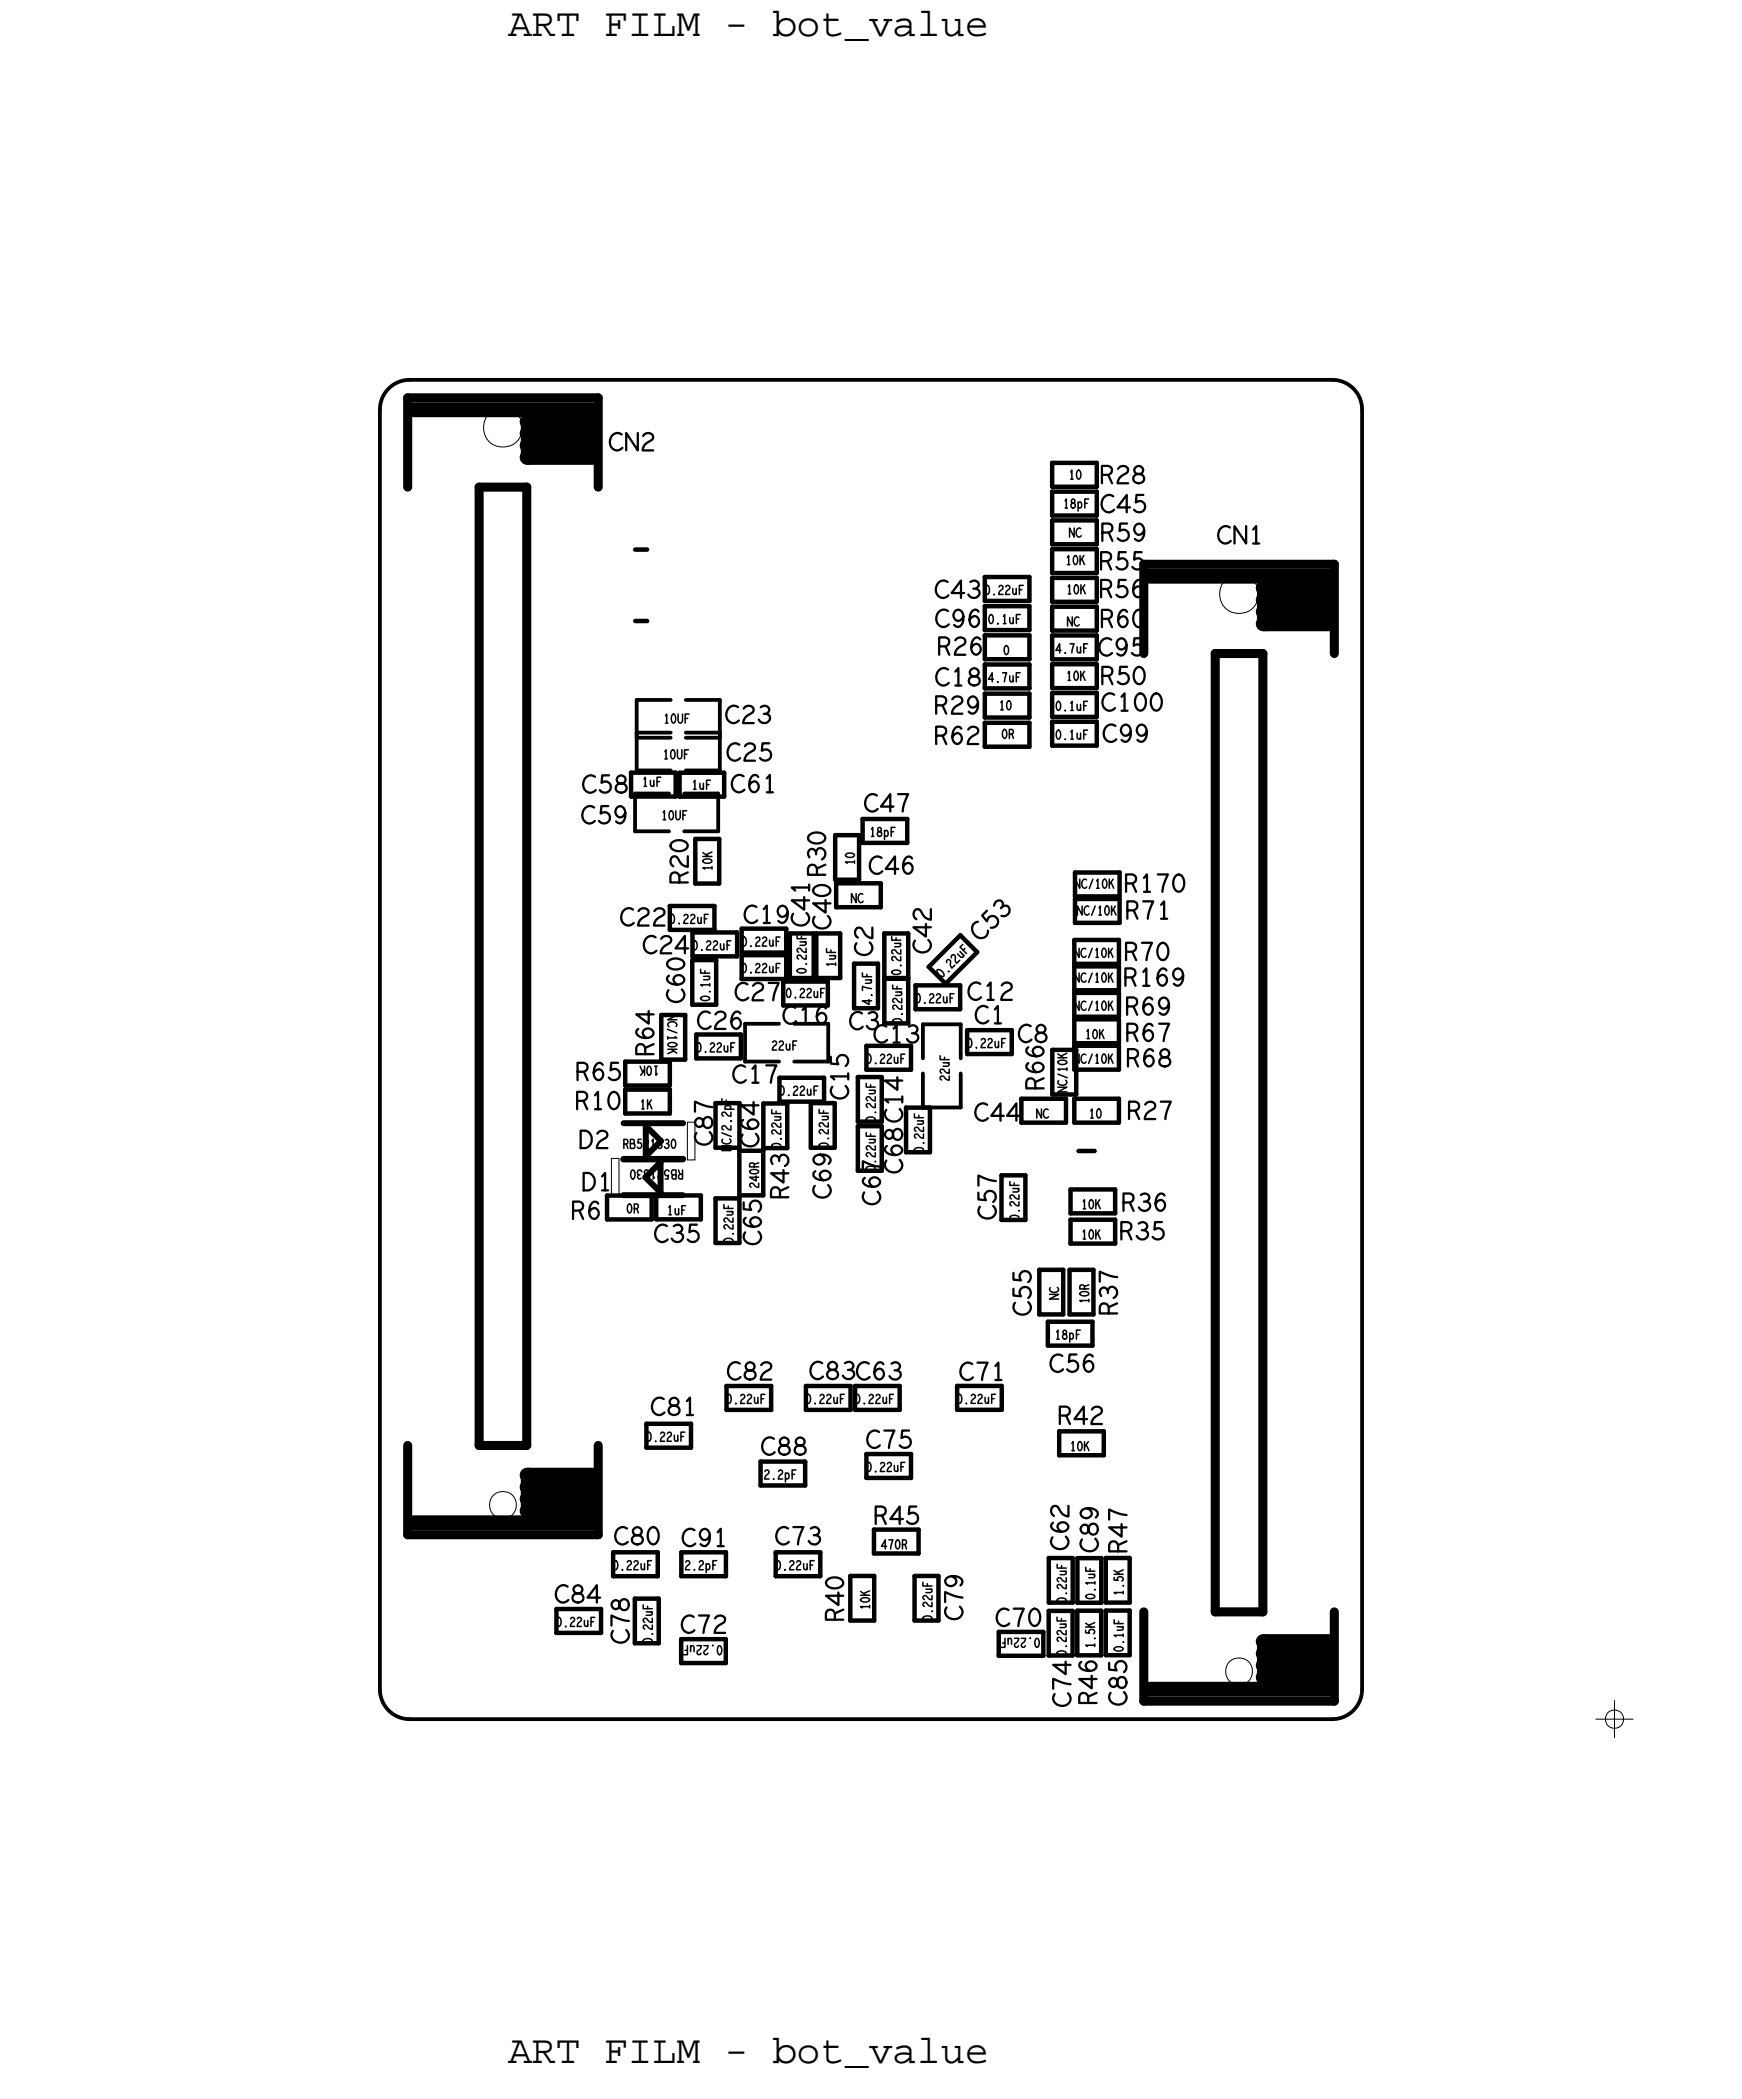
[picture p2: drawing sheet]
<svg xmlns="http://www.w3.org/2000/svg" width="59mm" height="71mm" viewBox="0 0 59 71" stroke-linecap="round" stroke-linejoin="round" font-family="sans-serif">
<defs><g id="words">
<g font-size="1.3">
<text x="17.1" y="1.2">ART FILM - bot_value</text>
<text x="17.1" y="69.3">ART FILM - bot_value</text>
</g>
<g font-size=".6">
<text x="27.7" y="29.5" transform="rotate(-90 27.7 29.5)">R30</text>
<text x="32.9" y="31.7" transform="rotate(-45 32.9 31.7)">C53</text>
<text x="19.3" y="37.3">R10</text>
<text x="37.6" y="41.6">R35</text>
<text x="37.7" y="40.7">R36</text>
<text x="37.5" y="44.2" transform="rotate(-90 37.5 44.2)">R37</text>
</g>
<g font-size=".3">
<text x="35.7" y="17.1">18pF</text>
<text x="21.6" y="26.4">1uF</text>
<text x="23.2" y="26.5">1uF</text>
<text x="29.2" y="28.1">18pF</text>
<text x="28.1" y="32.5" transform="rotate(-90 28.1 32.5)">1uF</text>
<text x="31.6" y="32.9" transform="rotate(-45 31.6 32.9)">0.22uF</text>
<text x="22.4" y="40.8">1uF</text>
<text x="35.4" y="45">18pF</text>
</g>
</g></defs>
<!-- layer: Board Outline -->
<g fill="none" stroke="#000" stroke-width=".03">
<circle cx="16.9" cy="14.4" r=".66"/>
<circle cx="41.6" cy="20" r=".66"/>
<circle cx="16.9" cy="50.6" r=".45"/>
<circle cx="41.6" cy="56.2" r=".45"/>
</g>
<path d="M12.8 13.8v43zM13.8 12.8a1 1 0 0 0-1 1M13.8 12.8h31zM44.8 12.8a1 1 0 0 1 1 1M45.8 13.8v43zM12.8 56.8a1 1 0 0 0 1 1M13.8 57.8h31zM45.8 56.8a1 1 0 0 1-1 1" fill="none" stroke="#000" stroke-width=".13"/>
<!-- layer: Components -->
<g fill="none" stroke="#000" stroke-width=".15">
<path d="M21.3 18.5h.4zM33.1 19.4v.8zM33.1 19.4h1.5zM34.6 19.4v.8zM35.3 17.5v.8zM35.3 17.5h1.5zM35.3 19.4v.8zM35.3 19.4h1.5zM35.3 18.5h1.5zM35.3 18.5v.8zM35.3 15.6v.8zM35.3 15.6h1.5z"/>
<path d="M35.3 16.5v.8zM35.3 16.5h1.5zM35.3 18.3h1.5zM35.3 19.3h1.5zM35.3 16.4h1.5zM35.3 17.3h1.5zM36.8 17.5v.8zM36.8 19.4v.8zM36.8 18.5v.8zM36.8 15.6v.8zM36.8 16.5v.8zM21 35.7h1.5z"/>
<path d="M21 35.7v.8zM21 36.6v.8zM21 36.6h1.5zM21 36.5h1.5zM21 37.4h1.5zM21.2 26h1.5zM21.2 26v.8zM21.2 26.8h1.5zM21.3 20.9h.4zM22.2 35.6h.8zM22.2 34.1h.8zM22.2 34.1v1.5z"/>
<path d="M22.5 35.7v.8zM22.5 36.6v.8zM22.5 30.4v.8zM22.5 30.4h1.5zM22.5 31.2h1.5zM22.7 26v.8zM22.8 26v.8zM22.8 26h1.5zM22.8 26.8h1.5zM23 34.1v1.5zM23.3 32.3h.8zM23.3 32.3v1.5z"/>
<path d="M23.3 33.8h.8zM23.3 31.3h1.5zM23.3 31.3v.8zM23.3 32.1h1.5zM23.4 28.2h.8zM23.4 28.2v1.5zM23.4 29.7h.8zM23.4 34.8v.8zM23.4 34.8h1.5zM23.4 35.6h1.5zM24 30.4v.8zM24 37.1h.8z"/>
<path d="M24 37.1v1.5zM24 38.6h.8zM24.1 32.3v1.5zM24.2 28.2v1.5zM24.3 26v.8zM24.8 31.3v.8zM24.8 38.7h.8zM24.8 38.7v1.5zM24.8 37.1v1.5zM24.9 34.8v.8zM24.9 32.9h1.5zM24.9 32h1.5z"/>
<path d="M24.9 32.1h1.5zM24.9 32.1v.8zM24.9 31.2v.8zM24.9 31.2h1.5zM25.6 38.7v1.5zM25.6 38.6h.8zM25.6 37.1h.8zM25.6 37.1v1.5zM26.2 36.2v.8zM26.2 36.2h1.5zM26.2 37h1.5zM26.3 33v.8z"/>
<path d="M26.3 33h1.5zM26.3 33.8h1.5zM26.4 32.1v.8zM26.4 31.2v.8zM26.4 37.1v1.5zM26.5 31.4v1.5zM26.5 31.4h.8zM26.5 32.9h.8zM27.2 37.1h.8zM27.2 37.1v1.5zM27.2 38.6h.8zM27.3 31.4v1.5z"/>
<path d="M27.4 31.4h.8zM27.4 31.4v1.5zM27.4 32.9h.8zM27.7 36.2v.8zM27.8 33v.8zM28 37.1v1.5zM28.1 29.6h.8zM28.1 28.1h.8zM28.1 28.1v1.5zM28.1 30.5h1.5zM28.1 29.7h1.5zM28.1 29.7v.8z"/>
<path d="M28.2 31.4v1.5zM28.7 33.9h.8zM28.7 32.4h.8zM28.7 32.4v1.5zM28.8 39.3h.8zM28.8 37.7h.8zM28.8 37.8h.8zM28.8 37.8v1.5zM28.8 36.2h.8zM28.8 36.2v1.5zM28.9 28.1v1.5zM29 27.5v.8z"/>
<path d="M29 27.5h1.5zM29 28.3h1.5zM29.1 35.1v.8zM29.1 35.1h1.5zM29.1 35.9h1.5zM29.5 32.4v1.5zM29.6 29.7v.8zM29.6 37.8v1.5zM29.6 36.2v1.5zM29.7 31.4v1.5zM29.7 31.4h.8zM29.7 32.9v1.5z"/>
<path d="M29.7 32.9h.8zM29.7 34.4h.8zM30.4 37.2h.8zM30.4 37.2v1.5zM30.4 38.7h.8zM30.5 27.5v.8zM30.5 31.4v1.5zM30.5 32.9v1.5zM30.6 35.1v.8zM30.8 33.1v.8zM30.8 33.1h1.5zM30.8 33.9h1.5z"/>
<path d="M31.2 32.5l.6 .6zM31.2 32.5l1.1-1.1zM31.2 37.2v1.5zM32.3 33.1v.8zM32.3 31.4l.5 .6zM32.5 34.6v.8zM32.5 34.6h1.5zM32.5 35.4h1.5zM32.8 32l-1 1.1zM33.1 24.3v.8zM33.1 24.3h1.5zM33.1 23.3v.8z"/>
<path d="M33.1 23.3h1.5zM33.1 21.3v.9zM33.1 21.3h1.5zM33.1 20.4v.8zM33.1 20.4h1.5zM33.1 22.3v.8zM33.1 22.3h1.5zM33.1 25.1h1.5zM33.1 24.1h1.5zM33.1 22.2h1.5zM33.1 21.2h1.5zM33.1 20.2h1.5z"/>
<path d="M33.1 23.1h1.5zM33.6 39.5v1.5zM33.6 39.5h.8zM34 34.6v.8zM34.3 36.9v.8zM34.3 36.9h1.5zM34.3 37.7h1.5zM34.4 39.5v1.5zM34.6 24.3v.8zM34.6 23.3v.8zM34.6 21.3v.9zM34.6 20.4v.8z"/>
<path d="M34.6 22.3v.8zM35.3 20.4v.8zM35.3 20.4h1.5zM35.3 22.3h1.5zM35.3 22.3v.8zM35.3 24.3h1.5zM35.3 24.3v.8zM35.3 21.4h1.5zM35.3 21.4v.8zM35.3 23.3h1.5zM35.3 23.3v.8zM35.3 21.2h1.5z"/>
<path d="M35.3 20.2h1.5zM35.3 23.1h1.5zM35.3 25.1h1.5zM35.3 22.2h1.5zM35.3 24.1h1.5zM35.4 35.3h.8zM35.4 35.3v1.5zM35.4 36.8h.8zM35.8 36.9v.8zM36 40v.8zM36 40h1.5zM36.1 31.6v.8z"/>
<path d="M36.1 31.6h1.5zM36.1 33.4v.8zM36.1 33.4h1.5zM36.1 35.1v.8zM36.1 35.1h1.5zM36.1 34.3v.8zM36.1 34.3h1.5zM36.1 36.9v.8zM36.1 36.9h1.5zM36.1 32.5v.8zM36.1 32.5h1.5zM36.1 32.4h1.5z"/>
<path d="M36.1 34.2h1.5zM36.1 35.9h1.5zM36.1 37.7h1.5zM36.1 33.3h1.5zM36.1 30.2v.8zM36.1 30.2h1.5zM36.1 29.3v.8zM36.1 29.3h1.5zM36.1 31h1.5zM36.1 30.1h1.5zM36.2 35.3v1.5zM36.2 38.7h.6z"/>
<path d="M36.8 20.4v.8zM36.8 22.3v.8zM36.8 24.3v.8zM36.8 21.4v.8zM36.8 23.3v.8zM37.5 40v.8zM37.6 31.6v.8zM37.6 33.4v.8zM37.6 35.1v.8zM37.6 34.3v.8zM37.6 36.9v.8zM37.6 32.5v.8z"/>
<path d="M37.6 30.2v.8zM37.6 29.3v.8zM18.7 54.9h1.5zM18.7 54.1v.8zM18.7 54.1h1.5zM20.2 54.1v.8zM20.4 40.2v.8zM20.4 40.2h1.5zM20.4 41h1.5zM20.6 52.2h1.5zM20.6 52.2v.8zM20.6 53h1.5z"/>
<path d="M21.3 55.2h.8zM21.3 53.7h.8zM21.3 53.7v1.5zM21.7 47.8v.8zM21.7 47.8h1.5zM21.7 48.6h1.5zM21.9 40.2v.8zM22 40.2v.8zM22 40.2h1.5zM22 41h1.5zM22.1 52.2v.8zM22.1 53.7v1.5z"/>
<path d="M22.9 55.1v.8zM22.9 55.1h1.5zM22.9 55.9h1.5zM22.9 52.2v.8zM22.9 52.2h1.5zM22.9 53h1.5zM23.2 47.8v.8zM23.5 40.2v.8zM24 40.3h.8zM24 40.3v1.5zM24 41.8h.8zM24.4 55.1v.8z"/>
<path d="M24.4 52.2v.8zM24.4 46.6h1.5zM24.4 46.6v.8zM24.4 47.4h1.5zM24.8 40.2h.8zM24.8 40.3v1.5zM25.6 49.1v.8zM25.6 49.1h1.5zM25.6 49.9h1.5zM25.9 46.6v.8zM26.1 52.2v.8zM26.1 52.2h1.5z"/>
<path d="M26.1 53h1.5zM27.1 49.1v.8zM27.1 46.6h1.5zM27.1 46.6v.8zM27.1 47.4h1.5zM27.6 52.2v.8zM28.6 54.5h.8zM28.6 53h.8zM28.6 53v1.5zM28.6 46.6v.8zM28.7 46.6h1.5zM28.7 46.6v.8z"/>
<path d="M28.7 47.4h1.5zM29.1 48.9v.8zM29.1 48.9h1.5zM29.1 49.7h1.5zM29.4 51.4v.8zM29.4 51.4h1.5zM29.4 52.2h1.5zM29.4 53v1.5zM30.2 46.6v.8zM30.6 48.9v.8zM30.7 54.5h.8zM30.7 53h.8z"/>
<path d="M30.7 53v1.5zM30.9 51.4v.8zM31.5 53v1.5zM32.2 46.6h1.5zM32.2 46.6v.8zM32.2 47.4h1.5zM33.6 54.8v.8zM33.6 54.8h1.5zM33.6 55.6h1.5zM33.6 41h.8zM33.7 46.6v.8zM34.9 44.2h.8z"/>
<path d="M34.9 42.7h.8zM34.9 42.7v1.5zM35.1 54.8v.8zM35.2 44.4v.8zM35.2 44.4h1.5zM35.2 45.2h1.5zM35.2 54.1h.8zM35.2 54.1v1.5zM35.2 55.6h.8zM35.2 52.4h.8zM35.2 52.4v1.5zM35.2 53.9h.8z"/>
<path d="M35.6 48.1h1.5zM35.6 48.1v.8zM35.6 48.9h1.5zM35.7 42.7v1.5zM35.9 42.7h.8zM35.9 42.7v1.5zM35.9 44.2h.8zM36 41v.8zM36 41h1.5zM36 40.8h1.5zM36 41.8h1.5zM36 54.1v1.5z"/>
<path d="M36 52.4v1.5zM36.2 54.1h.8zM36.2 54.1v1.5zM36.2 55.6h.8zM36.2 53.9h.8zM36.2 52.4h.8zM36.2 52.4v1.5zM36.7 44.4v.8zM36.7 42.7v1.5zM37 54.1v1.5zM37 52.4v1.5zM37.1 48.1v.8z"/>
<path d="M37.2 52.4v1.5zM37.2 52.4h.8zM37.2 54.1v1.5zM37.2 54.1h.8zM37.2 53.9h.8zM37.2 55.6h.8zM37.5 41v.8zM38 52.4v1.5zM38 54.1v1.5z"/>
</g>
<path d="M20.5 38.9h.3v1.3h-.3zM23.1 37.7h.2v1.3h-.2z" fill="none" stroke="#000" stroke-width=".03"/>
<path d="M20.9 39h2zM21 38.9h2zM21 37.7h2zM21.7 39.6l.5-.5zM21.7 39.6l.5 .5zM21.7 37.8l.5 .5zM21.7 37.8v1zM22.2 39.1v1zM22.2 38.3l-.5 .5zM20.9 40.2h2z" fill="none" stroke="#000" stroke-width=".2"/>
<g fill="none" stroke="#000" stroke-width=".3">
<path d="M13.7 13.4v3zM13.7 13.4h6.4zM16.1 16.4h1.6zM16.1 16.4v32.2zM17.7 16.4v32.2zM20.1 13.4v3zM38.4 19v3zM38.4 19h6.4zM44.8 19v3zM40.8 22v32.2zM40.8 22h1.6zM42.4 22v32.2z"/>
<path d="M13.7 48.6v3zM13.7 51.6h6.4zM16.1 48.6h1.6zM20.1 48.6v3zM38.4 54.2v3zM38.4 57.2h6.4zM40.8 54.2h1.6zM44.8 54.2v3z"/>
</g>
<g fill="none" stroke="#000" stroke-width=".5">
<path d="M13.9 13.8h6zM17.7 14.6h2.2zM17.7 14.2h2.2zM17.7 15.4h2.2zM17.7 15h2.2zM17.7 14.2v1.2zM38.6 19.4h6zM42.4 19.8h2.2zM42.5 19.8v1.2zM42.4 21h2.2zM42.4 20.6h2.2zM42.4 20.2h2.2z"/>
<path d="M13.9 51.2h6zM17.7 49.6h2.2zM17.7 50h2.2zM17.7 50.4h2.2zM17.7 50.8h2.2zM17.7 49.6v1.2zM38.6 56.8h6zM42.4 55.2h2.2zM42.4 55.6h2.2zM42.4 56h2.2zM42.4 56.4h2.2zM42.5 55.2v1.2z"/>
</g>
<g fill="none" stroke="#000" stroke-width=".13">
<path d="M21.3 26.7h1.2zM21.3 26.7v1.2zM21.3 27.9h1.2zM21.4 25.9h1.1zM21.4 24.8h1.1zM21.4 24.6h1.1zM21.4 24.6v1.3zM21.4 23.5h1.1zM21.4 23.5v1.3zM23 27.9h1.1zM23 26.7h1.1zM23 24.6h1.2z"/>
<path d="M23 23.5h1.2zM23 25.9h1.2zM23 24.8h1.2zM24.1 26.7v1.2zM24.2 24.6v1.3zM24.2 23.5v1.3zM25 34.4h1.2zM25 34.4v1.3zM25 35.7h1.2zM26.7 35.7h1.1zM26.7 34.4h1.1zM27.8 34.4v1.3z"/>
<path d="M31 37.2h1.3zM31 34.4h1.3zM31 34.4v1.2zM31 36.1v1.1zM32.3 34.4v1.2zM32.3 36.1v1.1z"/>
</g>
<!-- layer: Text -->
<g fill="none" stroke="#000" stroke-width=".08">
<path d="M20.9 14.6a.27 .27 0 0 0-.4 .2 .27 .27 0 0 0 .4 .2M21.4 14.5v.6l-.4-.6v.6M21.6 14.6a.16 .16 0 0 1 .2-.1 .16 .16 0 0 1 .1 .3l-.2 .1-.1 .2h.3M31.8 19.6a.27 .27 0 0 0-.4 .2 .27 .27 0 0 0 .5 .2M32.4 19.9h-.4l.3-.4v.6M32.6 19.6l.2-.1 .1 .1-.1 .2M32.7 19.8a.17 .17 0 0 1 .2 .2 .17 .17 0 0 1-.3 0h-.1M37 19.8h.3v-.2l-.3-.1v.6M37 18.9l.3-.1v-.2h-.3v.5M37 16l.3-.1v-.2h-.3v.5M37 17.9h.3l.1-.2-.4-.1v.6M37.2 19.8l.1 .3"/>
<path d="M37.2 18.9l.1 .2M37.2 16l.2 .2M37.2 17.9l.2 .3M37.4 16.7a.27 .27 0 0 0-.4 .2 .27 .27 0 0 0 .4 .2M37.6 15.8a.16 .16 0 0 1 .2-.1 .16 .16 0 0 1 .1 .2l-.3 .2-.1 .1h.4M37.8 19.5h-.2v.2a.2 .2 0 0 1 .3 .1 .2 .2 0 0 1-.1 .3 .2 .2 0 0 1-.3-.1M37.8 18.6h-.2v.2a.2 .2 0 0 1 .3 .1 .2 .2 0 0 1-.1 .2 .2 .2 0 0 1-.3 0M37.9 17.6h-.3v.2a.2 .2 0 0 1 .3 .1 .2 .2 0 0 1-.1 .3 .2 .2 0 0 1-.2-.1M38 17h-.5l.4-.4v.6M38.1 15.7v.2h.1a.16 .16 0 0 1 .2 .2 .16 .16 0 0 1-.3 .1 .16 .16 0 0 1 0-.2l.2-.1a.14 .14 0 0 0 .1-.2 .15 .15 0 0 0-.3 0zM38.4 18.6h-.3v.2a.2 .2 0 0 1 .3 .1 .2 .2 0 0 1-.1 .2 .2 .2 0 0 1-.3 0M38.4 19.6l-.1-.1a.27 .27 0 0 0-.2 .3 .27 .27 0 0 0 .2 .3 .17 .17 0 0 0 .1-.3 .17 .17 0 0 0-.3 0"/>
<path d="M38.4 16.6h-.2v.3a.2 .2 0 0 1 .2 0 .2 .2 0 0 1 0 .3 .2 .2 0 0 1-.3-.1M38.4 17.8v.1a.17 .17 0 0 1-.3-.1 .17 .17 0 0 1 .2-.2 .17 .17 0 0 1 .1 .2l-.1 .4-.2-.1M41.3 17.7a.27 .27 0 0 0-.4 .3 .27 .27 0 0 0 .4 .2M41.9 17.7v.6l-.4-.6v.6M42.1 18.3h.2M42.1 17.8l.1-.1v.6M19.4 37h.3v-.2l-.3-.1v.6M19.4 36h.3v-.2l-.3-.1v.6M19.5 38a.3 .3 0 0 1 .4 .3 .3 .3 0 0 1-.4 .3zM19.6 39.4a.3 .3 0 0 1 .4 .3 .3 .3 0 0 1-.4 .3zM19.6 36l.1 .3M20 27.1a.27 .27 0 0 0-.4 .3 .27 .27 0 0 0 .4 .2"/>
<path d="M20 26.1a.27 .27 0 0 0-.4 .2 .27 .27 0 0 0 .4 .2M20 36.8l.1-.1v.6M20.1 38.1a.16 .16 0 0 1 .2-.1 .16 .16 0 0 1 .1 .2l-.3 .2v.2h.3M20.2 39.5l.1-.1v.6M20.2 40h.2M20.3 35.8l-.1-.1a.27 .27 0 0 0-.3 .3 .27 .27 0 0 0 .3 .3 .17 .17 0 0 0 0-.3 .17 .17 0 0 0-.3 .1M20.4 27.1h-.2v.2a.2 .2 0 0 1 .3 .1 .2 .2 0 0 1-.1 .3 .2 .2 0 0 1-.3-.1M20.5 26.1h-.3v.2a.2 .2 0 0 1 .3 .1 .2 .2 0 0 1-.1 .2 .2 .2 0 0 1-.3-.1M20.5 36.8a.27 .27 0 0 1 .3 .1 .27 .27 0 0 1-.1 .4 .28 .28 0 0 1-.3-.2 .28 .28 0 0 1 .1-.3zM20.7 26.1v.2h.1a.16 .16 0 0 1 .2 .2 .16 .16 0 0 1-.2 .1 .16 .16 0 0 1 0-.2l.1-.1a.14 .14 0 0 0 .1-.2 .15 .15 0 0 0-.3 0zM20.8 35.7h-.3v.3a.2 .2 0 0 1 .3 0 .2 .2 0 0 1-.1 .3 .2 .2 0 0 1-.2-.1M21 27.3v.1a.17 .17 0 0 1-.3-.1 .17 .17 0 0 1 .1-.2 .17 .17 0 0 1 .2 .2l-.1 .4-.2-.1"/>
<path d="M21.3 30.6a.27 .27 0 0 0-.4 .2 .27 .27 0 0 0 .4 .2M21.4 34.6a.27 .27 0 0 0 .3 .3 .27 .27 0 0 0 .2-.2 .17 .17 0 0 0-.2-.1 .17 .17 0 0 0 0 .3M21.5 30.6a.16 .16 0 0 1 .2-.1 .16 .16 0 0 1 0 .2l-.2 .2-.1 .2h.4M21.7 35.4l-.1-.2-.2-.1v.3h.6M21.8 34v.4l-.4-.3h.6M22 35.1l-.3 .1M22 30.6a.16 .16 0 0 1 .2-.1 .16 .16 0 0 1 .1 .2l-.3 .2v.2h.3M22 31.5a.27 .27 0 0 0-.4 .2 .27 .27 0 0 0 .5 .2M22.2 31.5a.16 .16 0 0 1 .2-.1 .16 .16 0 0 1 .1 .3l-.2 .1-.1 .2h.4M22.5 32.3a.26 .26 0 0 1 .3-.1 .26 .26 0 0 1 .1 .3 .26 .26 0 0 1-.3 .1 .26 .26 0 0 1-.1-.3zM22.5 32.8h-.1a.27 .27 0 0 0 .3 .3 .27 .27 0 0 0 .3-.2 .17 .17 0 0 0-.3-.1 .17 .17 0 0 0 0 .3M22.6 28.3a.26 .26 0 0 1 .3-.1 .26 .26 0 0 1 .1 .3 .26 .26 0 0 1-.3 .1 .26 .26 0 0 1-.1-.3z"/>
<path d="M22.8 29.7v-.3l-.2-.1-.1 .4h.6M22.9 33.2a.27 .27 0 0 1-.2 .5 .27 .27 0 0 1-.2-.4M23.1 29.3l-.3 .1M23.1 28.8v.3h-.2l-.1-.3a.16 .16 0 0 0-.3 .1 .16 .16 0 0 0 .1 .2M23.1 31.9h-.4l.3-.5v.6M23.4 37.6a.14 .14 0 0 0 0 .2 .14 .14 0 0 0 .1 .1 .14 .14 0 0 0 .1-.2 .16 .16 0 0 1 .3-.1 .16 .16 0 0 1 0 .2 .16 .16 0 0 1-.3 0v-.2zM23.8 38a.27 .27 0 0 1-.2 .5 .27 .27 0 0 1-.2-.4M23.8 34a.27 .27 0 0 0-.4 .3 .27 .27 0 0 0 .5 .2M23.9 37.2l-.6-.2v.4M24 34.1a.16 .16 0 0 1 .3-.1 .16 .16 0 0 1 0 .2l-.2 .2-.1 .2h.4M24.8 23.8a.27 .27 0 0 0-.4 .2 .27 .27 0 0 0 .4 .2M24.8 25a.27 .27 0 0 0-.4 .3 .27 .27 0 0 0 .5 .2"/>
<path d="M24.9 34.1l-.1-.1a.27 .27 0 0 0-.2 .3 .27 .27 0 0 0 .2 .3 .17 .17 0 0 0 .1-.3 .17 .17 0 0 0-.3 0M25 37.6l-.1 .1a.27 .27 0 0 0 .3 .2 .27 .27 0 0 0 .3-.2 .17 .17 0 0 0-.3 0 .17 .17 0 0 0 0 .2M25 23.8a.16 .16 0 0 1 .2-.1 .16 .16 0 0 1 .1 .2l-.3 .2v.2h.3M25 26.1a.27 .27 0 0 0-.4 .2 .27 .27 0 0 0 .4 .2M25 25.1a.16 .16 0 0 1 .3-.1 .16 .16 0 0 1 0 .2l-.2 .2-.1 .2h.4M25 35.8a.27 .27 0 0 0-.4 .3 .27 .27 0 0 0 .5 .2M25.1 33.1a.27 .27 0 0 0-.4 .2 .27 .27 0 0 0 .4 .2M25.3 36.4h.2M25.3 35.9l.1-.1v.6M25.3 33.1a.16 .16 0 0 1 .2-.1 .16 .16 0 0 1 .1 .3l-.3 .1v.2h.3M25.3 37v.5l-.4-.4h.6M25.4 38.1a.27 .27 0 0 1-.2 .4 .27 .27 0 0 1-.3-.4"/>
<path d="M25.4 30.5a.27 .27 0 0 0-.4 .2 .27 .27 0 0 0 .4 .2M25.5 26.1h-.1a.27 .27 0 0 0-.2 .2 .27 .27 0 0 0 .2 .3 .17 .17 0 0 0 .1-.3 .17 .17 0 0 0-.3 .1M25.6 23.8l.1-.1 .1 .1-.1 .2M25.7 31h.2M25.7 30.5l.1-.1v.6M25.7 24a.17 .17 0 0 1 .1 .2 .17 .17 0 0 1-.3 0M25.7 35.8h.4l-.2 .6M25.8 26.6h.2M25.8 26.2l.1-.2v.6M25.8 33h.4l-.2 .6M25.8 25h-.2v.2a.2 .2 0 0 1 .3 .1 .2 .2 0 0 1-.1 .3 .2 .2 0 0 1-.3-.1M26.2 38.9l-.2-.1-.1 .2 .1 .1"/>
<path d="M26.2 39a.17 .17 0 0 1 .2-.2 .17 .17 0 0 1 0 .3v.1M26.3 39.3v.4l-.4-.3h.6M26.5 30.7h-.1a.17 .17 0 0 1-.3 0 .18 .18 0 0 1 .2-.3 .18 .18 0 0 1 .2 .3l-.2 .3-.1-.1M26.5 39.9l-.3 .1M26.7 33.9a.27 .27 0 0 0-.4 .2 .27 .27 0 0 0 .4 .2M27 33.9l.1-.1v.6M27 34.4h.2M27 30.1v.5l-.4-.3h.6M27.1 30.7a.27 .27 0 0 1-.2 .4 .27 .27 0 0 1-.3-.4M27.2 29.8h-.6l.1 .1M27.2 29.7v.2M27.2 28a.26 .26 0 0 1 .3 0 .26 .26 0 0 1 .2 .3 .26 .26 0 0 1-.4 .1 .26 .26 0 0 1-.1-.4z"/>
<path d="M27.4 29.8a.26 .26 0 0 1 .3-.1 .26 .26 0 0 1 .1 .3 .26 .26 0 0 1-.3 .1 .26 .26 0 0 1-.1-.3zM27.4 39.4h-.1a.27 .27 0 0 0 .3 .3 .27 .27 0 0 0 .3-.3 .17 .17 0 0 0-.3 0 .17 .17 0 0 0 .1 .3M27.4 28.6l-.2-.1-.1 .2 .1 .1M27.4 29.4v-.3h-.2l-.1 .3h.6M27.5 38.8h.1a.17 .17 0 0 1 0 .3 .17 .17 0 0 1-.3-.1 .17 .17 0 0 1 .2-.2l.4 .1-.1 .2M27.7 30.2v.5l-.4-.3h.6M27.7 33.9v-.1a.27 .27 0 0 0-.3 .3 .27 .27 0 0 0 .3 .3 .17 .17 0 0 0 0-.3 .17 .17 0 0 0-.3 .1M27.8 30.8a.27 .27 0 0 1-.2 .4 .27 .27 0 0 1-.2-.4M27.8 39.8a.27 .27 0 0 1-.2 .5 .27 .27 0 0 1-.2-.5M27.9 35.5v.2l.3 .1a.2 .2 0 0 1 0-.3 .2 .2 0 0 1 .3 0 .2 .2 0 0 1-.1 .3M28.4 36.5a.27 .27 0 0 1-.2 .4 .27 .27 0 0 1-.2-.4M28.5 36.2h-.6l.1 .1"/>
<path d="M28.5 36.1v.2M29 34.1a.27 .27 0 0 0-.4 .2 .27 .27 0 0 0 .4 .2M29.1 39.6h-.1a.27 .27 0 0 0 .3 .3 .27 .27 0 0 0 .3-.2 .17 .17 0 0 0-.3-.1 .17 .17 0 0 0 0 .3M29.2 34.1l.1-.1 .2 .1-.1 .2M29.2 31.7a.27 .27 0 0 1-.2 .4 .27 .27 0 0 1-.2-.4M29.3 34.3a.17 .17 0 0 1 .2 .2 .17 .17 0 0 1-.3 0h-.1M29.3 31.2v.3h-.2l-.1-.3a.16 .16 0 0 0-.3 .1 .16 .16 0 0 0 .1 .2M29.5 26.7a.27 .27 0 0 0-.4 .3 .27 .27 0 0 0 .4 .2M29.6 39.2l-.6-.2v.4M29.6 28.8a.27 .27 0 0 0-.4 .3 .27 .27 0 0 0 .4 .2M29.8 34.5a.27 .27 0 0 0-.4 .2 .27 .27 0 0 0 .4 .2M29.8 38a.14 .14 0 0 0-.1 .2 .14 .14 0 0 0 .2 .1 .14 .14 0 0 0 .1-.2 .16 .16 0 0 1 .2-.1 .16 .16 0 0 1 0 .2 .16 .16 0 0 1-.2 0l-.1-.2z"/>
<path d="M29.8 38.5h-.1a.27 .27 0 0 0 .3 .3 .27 .27 0 0 0 .3-.2 .17 .17 0 0 0-.3-.1 .17 .17 0 0 0 .1 .3M30 27.1h-.4l.3-.4v.6M30 35h.2M30 34.6l.1-.2v.6M30.1 36.2v.4l-.4-.3h.6M30.2 26.7h.3l-.2 .6M30.2 29.2h-.4l.3-.4v.6M30.2 39a.27 .27 0 0 1-.2 .4 .27 .27 0 0 1-.2-.4M30.2 37.3a.27 .27 0 0 1-.2 .4 .27 .27 0 0 1-.2-.4M30.3 36.9h-.6l.1 .1M30.3 36.8v.2M30.5 34.5l.2-.1 .1 .1-.1 .2"/>
<path d="M30.6 34.7a.18 .18 0 0 1 .2 .3 .17 .17 0 0 1-.3 0v-.1M30.6 28.8a.27 .27 0 0 0-.3 .3 .27 .27 0 0 0 .3 .2 .17 .17 0 0 0 0-.2 .17 .17 0 0 0-.3 0M31.1 31v.5l-.4-.3h.6M31.2 31.6a.27 .27 0 0 1-.2 .4 .27 .27 0 0 1-.3-.4M31.3 30.5v.4l-.2-.1-.2-.2a.16 .16 0 0 0-.2 .1 .16 .16 0 0 0 .1 .2M31.5 23.7h.2l.1-.2-.3-.1v.6M31.5 24.7h.2l.1-.2-.3-.1v.6M31.6 21.7h.2l.1-.2-.3-.1v.6M31.7 23.7l.1 .3M31.7 24.7l.1 .3M31.8 21.7l.1 .3M31.9 20.5a.27 .27 0 0 0-.4 .3 .27 .27 0 0 0 .4 .2"/>
<path d="M31.9 22.5a.27 .27 0 0 0-.4 .2 .27 .27 0 0 0 .4 .2M32 23.5a.16 .16 0 0 1 .2-.1 .16 .16 0 0 1 .1 .2l-.3 .2v.2h.3M32.1 21.5a.16 .16 0 0 1 .2-.1 .16 .16 0 0 1 .1 .3l-.3 .1v.2h.3M32.1 23h.2M32.1 22.6l.1-.1v.5M32.3 24.5v-.1a.27 .27 0 0 0-.3 .3 .27 .27 0 0 0 .2 .3 .17 .17 0 0 0 .1-.3 .17 .17 0 0 0-.3 .1M32.4 20.7l-.1 .1a.17 .17 0 0 1-.3-.1 .17 .17 0 0 1 .2-.2 .17 .17 0 0 1 .2 .2l-.2 .3h-.1M32.5 24.5a.16 .16 0 0 1 .3-.1 .16 .16 0 0 1 0 .3l-.2 .1-.1 .2h.4M32.6 22.5v.2h.1a.16 .16 0 0 1 .2 .2 .16 .16 0 0 1-.3 .1 .16 .16 0 0 1 0-.2l.2-.1a.14 .14 0 0 0 0-.2 .14 .14 0 0 0-.2 0zM32.9 23.6l-.1 .1a.17 .17 0 0 1-.3 0 .18 .18 0 0 1 .2-.3 .17 .17 0 0 1 .2 .2l-.2 .4-.2-.1M32.9 20.6l-.1-.1a.27 .27 0 0 0-.2 .3 .27 .27 0 0 0 .2 .2 .17 .17 0 0 0 .1-.2 .17 .17 0 0 0-.3 0M32.9 21.5v-.1a.27 .27 0 0 0-.3 .3 .27 .27 0 0 0 .3 .3 .17 .17 0 0 0 0-.3 .17 .17 0 0 0-.3 .1"/>
<path d="M32.9 33.1a.27 .27 0 0 0-.4 .2 .27 .27 0 0 0 .5 .2M33.2 37.1a.27 .27 0 0 0-.4 .3 .27 .27 0 0 0 .4 .2M33.2 33.9a.27 .27 0 0 0-.4 .2 .27 .27 0 0 0 .4 .2M33.2 33.1l.1-.1v.6M33.2 33.6h.2M33.4 30.4l.1-.1h.1l.1 .2M33.4 33.9l.1-.1v.6M33.4 34.4h.2M33.5 39.7l-.6-.2v.3M33.6 30.5a.17 .17 0 0 1 .3 .1 .17 .17 0 0 1-.2 .2h-.1M33.7 33.1a.16 .16 0 0 1 .2-.1 .16 .16 0 0 1 .1 .2l-.3 .2-.1 .2h.4M33.7 37.5h-.4l.3-.4v.6"/>
<path d="M34.3 37.5h-.5l.3-.4v.6M34.5 35.2a.27 .27 0 0 0 .3 .3 .27 .27 0 0 0 .2-.2 .17 .17 0 0 0-.2-.1 .17 .17 0 0 0 0 .3M34.5 35.7v.1a.27 .27 0 0 0 .3 .2 .27 .27 0 0 0 .2-.2 .17 .17 0 0 0-.2-.1 .17 .17 0 0 0 0 .3M34.6 34.5a.27 .27 0 0 0-.4 .2 .27 .27 0 0 0 .5 .2M34.8 36.6v-.3l-.3-.1v.4h.6M34.8 34.5v.1l.1 .1a.16 .16 0 0 1 .2 .2 .16 .16 0 0 1-.2 .1 .16 .16 0 0 1 0-.3h.1a.14 .14 0 0 0 .1-.2 .15 .15 0 0 0-.3 0zM35.1 36.2l-.3 .2M37 20.8h.3v-.2l-.3-.1v.6M37 22.7h.3l.1-.2-.4-.1v.6M37.2 20.8l.2 .3M37.2 22.7l.2 .3M37.3 21.5a.27 .27 0 0 0-.4 .2 .27 .27 0 0 0 .5 .2"/>
<path d="M37.4 23.3a.27 .27 0 0 0-.4 .3 .27 .27 0 0 0 .5 .2M37.5 24.4a.27 .27 0 0 0-.4 .2 .27 .27 0 0 0 .4 .2M37.7 23.4l.1-.1v.6M37.7 23.9h.2M37.8 32.8h.3v-.2l-.3-.1v.6M37.8 29.7h.3l.1-.2-.4-.1v.6M37.8 32h.3l.1-.3h-.4v.6M37.8 21.7v.1a.17 .17 0 0 1-.3-.1 .17 .17 0 0 1 .2-.2 .17 .17 0 0 1 .1 .2l-.1 .3h-.2M37.9 22.4h-.3v.3a.2 .2 0 0 1 .3 0 .2 .2 0 0 1-.1 .3 .2 .2 0 0 1-.2-.1M37.9 33.8h.2l.1-.2-.3-.1v.6M37.9 20.6l-.1-.1a.27 .27 0 0 0-.2 .3 .27 .27 0 0 0 .2 .3 .17 .17 0 0 0 0-.3 .17 .17 0 0 0-.2 0M37.9 34.7h.2l.1-.2-.3-.1v.6"/>
<path d="M37.9 30.6h.2l.1-.2-.3-.1v.6M37.9 35.6l.3-.1v-.2h-.3v.5M37.9 37.3h.3l.1-.2-.4-.1v.6M38 24.6l-.1 .1a.17 .17 0 0 1-.2-.1 .17 .17 0 0 1 .1-.2 .17 .17 0 0 1 .2 .2l-.1 .3h-.2M38 32.8l.1 .3M38 29.7l.2 .3M38 32l.2 .3M38.1 33.8l.1 .3M38.1 34.7l.1 .3M38.1 30.6l.1 .3M38.1 35.6l.1 .2M38.1 20.6a.27 .27 0 0 1 .4 .1 .27 .27 0 0 1-.2 .4 .28 .28 0 0 1-.2-.2 .28 .28 0 0 1 0-.3z"/>
<path d="M38.1 37.3l.2 .3M38.2 22.5a.27 .27 0 0 1 .3 .1 .27 .27 0 0 1-.2 .4 .28 .28 0 0 1-.2-.2 .28 .28 0 0 1 .1-.3zM38.2 23.4a.27 .27 0 0 1 .3 .1 .27 .27 0 0 1-.1 .4 .28 .28 0 0 1-.3-.2 .28 .28 0 0 1 .1-.3zM38.3 21.4h-.2v.3a.2 .2 0 0 1 .3 0 .2 .2 0 0 1-.1 .3 .2 .2 0 0 1-.3-.1M38.4 31.7h.3l-.2 .6M38.4 30.3h.3l-.1 .6M38.4 33.1h.2M38.4 32.7l.1-.2v.6M38.4 29.5l.1-.1v.6M38.4 30h.2M38.5 37.1a.16 .16 0 0 1 .2-.1 .16 .16 0 0 1 .1 .3l-.3 .1v.2h.3M38.5 24.6v.1a.17 .17 0 0 1-.3-.1 .17 .17 0 0 1 .1-.2 .17 .17 0 0 1 .2 .2l-.1 .3h-.2"/>
<path d="M38.7 33.6v-.1a.27 .27 0 0 0-.3 .3 .27 .27 0 0 0 .2 .3 .17 .17 0 0 0 .1-.3 .17 .17 0 0 0-.3 .1M38.7 34.5v-.1a.27 .27 0 0 0-.3 .3 .27 .27 0 0 0 .2 .3 .17 .17 0 0 0 .1-.3 .17 .17 0 0 0-.3 0M38.7 23.4a.27 .27 0 0 1 .4 .1 .27 .27 0 0 1-.2 .4 .28 .28 0 0 1-.2-.2 .28 .28 0 0 1 0-.3zM38.7 35.3a.27 .27 0 0 0-.3 .2 .27 .27 0 0 0 .3 .3 .17 .17 0 0 0 0-.3 .17 .17 0 0 0-.3 .1M38.9 29.4h.3l-.1 .6M38.9 34.4h.4l-.2 .6M38.9 31.7a.27 .27 0 0 1 .4 .2 .27 .27 0 0 1-.2 .3 .28 .28 0 0 1-.2-.1 .28 .28 0 0 1 0-.4zM39 37h.3l-.1 .6M39 35.3v.2h.1a.16 .16 0 0 1 .2 .2 .16 .16 0 0 1-.3 .1 .16 .16 0 0 1 0-.2l.2-.1a.14 .14 0 0 0 0-.2 .14 .14 0 0 0-.2 0zM39 30.9h.2M39 30.4l.1-.1v.6M39.2 32.6h-.1a.27 .27 0 0 0-.2 .2 .27 .27 0 0 0 .2 .3 .17 .17 0 0 0 .1-.3 .17 .17 0 0 0-.3 .1"/>
<path d="M39.3 33.7l-.1 .1a.17 .17 0 0 1-.2 0 .17 .17 0 0 1 .1-.3 .17 .17 0 0 1 .2 .2l-.1 .4-.2-.1M39.5 29.5a.27 .27 0 0 1 .3 .1 .27 .27 0 0 1-.1 .3 .28 .28 0 0 1-.3-.1 .28 .28 0 0 1 .1-.3zM39.7 32.8v.1a.17 .17 0 0 1-.3-.1 .17 .17 0 0 1 .2-.2 .17 .17 0 0 1 .1 .2l-.1 .3h-.2M19.1 53.3a.27 .27 0 0 0-.4 .3 .27 .27 0 0 0 .4 .2M19.3 40.7l.2-.1 .1-.2h-.3v.6M19.3 53.3v.2h.1a.16 .16 0 0 1 .2 .2 .16 .16 0 0 1-.3 .1 .16 .16 0 0 1 0-.2l.2-.1a.14 .14 0 0 0 0-.2 .14 .14 0 0 0-.2 0zM19.5 40.7l.1 .3M20.1 40.4a.27 .27 0 0 0-.3 .3 .27 .27 0 0 0 .2 .2 .17 .17 0 0 0 .1-.2 .17 .17 0 0 0-.3 0M20.2 53.7h-.5l.4-.4v.5M20.6 53.8a.14 .14 0 0 0-.1 .2 .14 .14 0 0 0 .2 .1 .14 .14 0 0 0 .1-.2 .16 .16 0 0 1 .3-.1 .16 .16 0 0 1 0 .2 .16 .16 0 0 1-.3 0l-.1-.2zM21 54.8a.27 .27 0 0 1-.2 .4 .27 .27 0 0 1-.2-.4M21.1 51.4a.27 .27 0 0 0-.4 .2 .27 .27 0 0 0 .4 .2"/>
<path d="M21.1 54.5l-.6-.2v.3M21.3 51.4v.1l.1 .1a.16 .16 0 0 1 .1 .2 .16 .16 0 0 1-.2 .1 .16 .16 0 0 1 0-.3h.2a.14 .14 0 0 0 0-.2 .14 .14 0 0 0-.2 0zM21.8 51.4a.27 .27 0 0 1 .4 .1 .27 .27 0 0 1-.2 .4 .28 .28 0 0 1-.3-.2 .28 .28 0 0 1 .1-.3zM22.3 47a.27 .27 0 0 0-.4 .3 .27 .27 0 0 0 .4 .2M22.4 41.2a.27 .27 0 0 0-.4 .2 .27 .27 0 0 0 .4 .2M22.5 47v.2h.1a.16 .16 0 0 1 .2 .2 .16 .16 0 0 1-.3 .1 .16 .16 0 0 1 0-.2l.2-.1a.14 .14 0 0 0 .1-.2 .15 .15 0 0 0-.3 0zM22.6 41.2h.2h.1l-.1 .2M22.7 41.4a.18 .18 0 0 1 .2 .3 .17 .17 0 0 1-.3 0v-.1M23.1 47.1l.1-.1v.5M23.1 47.5h.2M23.3 54.3a.27 .27 0 0 0-.4 .3 .27 .27 0 0 0 .4 .2M23.3 51.4a.27 .27 0 0 0-.4 .3 .27 .27 0 0 0 .5 .2"/>
<path d="M23.4 41.2h-.2v.2a.2 .2 0 0 1 .2 .1 .2 .2 0 0 1 0 .2 .2 .2 0 0 1-.3-.1M23.5 54.3h.3l-.2 .6M23.8 51.6v.1a.17 .17 0 0 1-.3-.1 .17 .17 0 0 1 .2-.2 .17 .17 0 0 1 .1 .2l-.1 .3h-.2M24 54.4a.16 .16 0 0 1 .2-.1 .16 .16 0 0 1 .1 .2l-.2 .2-.1 .2h.4M24.1 51.5l.1-.1v.6M24.1 52h.2M24.9 45.8a.27 .27 0 0 0-.4 .3 .27 .27 0 0 0 .4 .2M25 40.4v.2l.2 .1a.2 .2 0 0 1 .1-.3 .2 .2 0 0 1 .3 0 .2 .2 0 0 1-.1 .3M25.1 40.9l-.1 .1a.27 .27 0 0 0 .3 .2 .27 .27 0 0 0 .2-.2 .17 .17 0 0 0-.2-.1 .17 .17 0 0 0 0 .3M25.1 45.8v.2h.1a.16 .16 0 0 1 .1 .2 .16 .16 0 0 1-.2 .1 .16 .16 0 0 1 0-.2l.1-.1a.14 .14 0 0 0 .1-.2 .14 .14 0 0 0-.2 0zM25.5 41.4a.27 .27 0 0 1-.2 .4 .27 .27 0 0 1-.3-.4M25.6 45.9a.16 .16 0 0 1 .2-.1 .16 .16 0 0 1 .1 .2l-.3 .2v.2h.3"/>
<path d="M26 48.3a.27 .27 0 0 0-.4 .3 .27 .27 0 0 0 .4 .2M26.2 40.2v-.2l-.2-.1-.1 .3h.6M26.2 48.4v.1l.1 .1a.16 .16 0 0 1 .2 .2 .16 .16 0 0 1-.3 .1 .16 .16 0 0 1 0-.3h.2a.16 .16 0 0 0 .1-.3 .16 .16 0 0 0-.3 .1zM26.5 51.4a.27 .27 0 0 0-.4 .2 .27 .27 0 0 0 .4 .2M26.7 51.3h.3l-.2 .6M26.8 48.4l-.1 .1 .1 .1a.16 .16 0 0 1 .2 .2 .16 .16 0 0 1-.2 .1 .16 .16 0 0 1 0-.3h.1a.16 .16 0 0 0 .1-.3 .14 .14 0 0 0-.2 .1zM27.2 51.4l.2-.1 .1 .1-.1 .2M27.3 51.6a.17 .17 0 0 1 .2 .2 .17 .17 0 0 1-.3 0M27.6 45.8a.27 .27 0 0 0-.4 .3 .27 .27 0 0 0 .4 .2M27.8 53.1a.26 .26 0 0 1 .3-.1 .26 .26 0 0 1 .2 .3 .26 .26 0 0 1-.4 .1 .26 .26 0 0 1-.1-.3zM27.8 45.8v.2h.1a.16 .16 0 0 1 .2 .2 .16 .16 0 0 1-.2 .1 .16 .16 0 0 1 0-.2l.1-.1a.14 .14 0 0 0 .1-.2 .15 .15 0 0 0-.3 0zM28 54.4v-.2l-.2-.1-.1 .3h.6"/>
<path d="M28.2 53.5v.4l-.5-.3h.6M28.3 54.1l-.3 .1M28.4 45.8h.1h.2l-.1 .2M28.5 46a.18 .18 0 0 1 .2 .3 .17 .17 0 0 1-.3 0l-.1-.1M29.2 45.8a.27 .27 0 0 0-.4 .3 .27 .27 0 0 0 .4 .2M29.4 50.9h.3v-.2l-.3-.1v.6M29.5 40a.27 .27 0 0 1-.2 .5 .27 .27 0 0 1-.3-.4M29.5 48.1a.27 .27 0 0 0-.4 .3 .27 .27 0 0 0 .5 .2M29.6 50.9l.2 .3M29.7 45.8h-.1a.27 .27 0 0 0-.2 .2 .27 .27 0 0 0 .2 .3 .17 .17 0 0 0 .1-.2 .17 .17 0 0 0-.3 0M29.7 48.1h.3l-.1 .6M30 45.8h.1l.1 .1-.1 .1"/>
<path d="M30.1 46a.17 .17 0 0 1 .1 .3 .17 .17 0 0 1-.3 0v-.1M30.3 51h-.4l.3-.4v.6M30.5 48.1h-.2v.2a.2 .2 0 0 1 .3 .1 .2 .2 0 0 1-.1 .3 .2 .2 0 0 1-.3-.1M30.8 50.6h-.2l-.1 .3a.2 .2 0 0 1 .3 0 .2 .2 0 0 1-.1 .3 .2 .2 0 0 1-.2-.1M32 53h.1a.17 .17 0 0 1-.1 .3 .17 .17 0 0 1-.2-.2 .17 .17 0 0 1 .2-.1l.3 .1v.2M32.2 54a.27 .27 0 0 1-.2 .4 .27 .27 0 0 1-.2-.4M32.3 53.7l-.5-.2v.3M32.7 45.8a.27 .27 0 0 0-.4 .3 .27 .27 0 0 0 .4 .2M32.8 45.8h.4l-.2 .6M32.9 40.1v.2h.2a.2 .2 0 0 1 .1-.3 .2 .2 0 0 1 .3 .1 .2 .2 0 0 1-.1 .3M33.4 40.5a.27 .27 0 0 1-.2 .5 .29 .29 0 0 1-.3-.5M33.4 45.9l.1-.1v.6"/>
<path d="M33.4 46.4h.2M33.9 54.1a.27 .27 0 0 0-.4 .2 .27 .27 0 0 0 .4 .3M34 42.8v.2h.3a.2 .2 0 0 1 .1-.3 .2 .2 0 0 1 .2 .1 .2 .2 0 0 1-.1 .3M34 43.3v.2l.3 .1a.2 .2 0 0 1 .1-.3 .2 .2 0 0 1 .2 0 .2 .2 0 0 1-.1 .3M34.1 54.1h.3l-.2 .5M34.5 43.8a.27 .27 0 0 1-.2 .4 .27 .27 0 0 1-.2-.4M34.6 54.1a.27 .27 0 0 1 .4 .2 .27 .27 0 0 1-.2 .3 .28 .28 0 0 1-.2-.2 .28 .28 0 0 1 0-.3zM35.4 51.2h-.1a.27 .27 0 0 0 .3 .3 .27 .27 0 0 0 .3-.3 .17 .17 0 0 0-.3 0 .17 .17 0 0 0 .1 .3M35.6 47.6l.3-.1v-.2h-.3v.5M35.7 45.6a.27 .27 0 0 0-.4 .2 .27 .27 0 0 0 .4 .2M35.8 55.8v.5l-.4-.4h.6M35.8 51.6a.27 .27 0 0 1-.2 .5 .27 .27 0 0 1-.2-.4"/>
<path d="M35.8 47.6l.1 .2M35.9 56.9a.27 .27 0 0 1-.2 .4 .27 .27 0 0 1-.3-.4M35.9 50.6v.4l-.2-.1-.2-.3a.16 .16 0 0 0-.2 .1 .16 .16 0 0 0 .1 .2M36 56.6l-.6-.2v.3M36.2 45.5h-.3v.3a.2 .2 0 0 1 .3 0 .2 .2 0 0 1-.1 .3 .2 .2 0 0 1-.2-.1M36.3 55.8v.1a.27 .27 0 0 0 .2 .2 .27 .27 0 0 0 .3-.2 .17 .17 0 0 0-.3 0 .17 .17 0 0 0 .1 .2M36.4 51.3a.14 .14 0 0 0-.1 .1 .14 .14 0 0 0 .2 .1 .14 .14 0 0 0 .1-.2 .16 .16 0 0 1 .2 0 .16 .16 0 0 1 0 .2 .16 .16 0 0 1-.2-.1l-.1-.2zM36.5 47.7h-.4l.3-.4v.5M36.5 50.7h.1a.17 .17 0 0 1 0 .3 .17 .17 0 0 1-.3-.1 .17 .17 0 0 1 .2-.2l.4 .1-.1 .2M36.6 57.2l-.1-.2-.2-.1v.3h.5M36.7 56.3v.4l-.4-.3h.5M36.7 47.4a.16 .16 0 0 1 .2-.1 .16 .16 0 0 1 .1 .2l-.3 .2v.1h.3"/>
<path d="M36.7 45.6v-.1a.27 .27 0 0 0-.3 .3 .27 .27 0 0 0 .2 .3 .17 .17 0 0 0 .1-.3 .17 .17 0 0 0-.3 .1M36.8 51.7a.27 .27 0 0 1-.2 .4 .27 .27 0 0 1-.2-.4M36.8 56.9l-.2 .1M37.2 43.4l-.2-.1-.1 .1 .1 .1M37.2 44.1v-.2l-.2-.1-.1 .3h.6M37.3 55.9v.2h.2a.2 .2 0 0 1 .1-.3 .2 .2 0 0 1 .2 .1 .2 .2 0 0 1 0 .3M37.3 56.4a.14 .14 0 0 0 0 .2 .14 .14 0 0 0 .1 .1 .14 .14 0 0 0 .1-.2 .16 .16 0 0 1 .3-.1 .16 .16 0 0 1 0 .3 .16 .16 0 0 1-.3-.1v-.2zM37.5 42.9l-.6-.2v.4M37.6 52.1l-.1-.2-.2-.1v.3h.5M37.7 41.4l.2-.1 .1-.2h-.3v.5M37.7 51.2v.4l-.4-.3h.5M37.7 40.4h.3l.1-.2-.4-.1v.6"/>
<path d="M37.8 56.9a.27 .27 0 0 1-.2 .4 .27 .27 0 0 1-.3-.4M37.8 51.8l-.2 .1M37.8 50.9l-.5-.2v.4M38.3 41.1h.1h.1l-.1 .2M38.3 40.2l.2-.1 .1 .1-.1 .2M39 41.1h-.2v.2a.2 .2 0 0 1 .3 .1 .2 .2 0 0 1-.1 .2 .2 .2 0 0 1-.3 0M39.1 40.2v-.1a.27 .27 0 0 0-.3 .3 .27 .27 0 0 0 .2 .3 .17 .17 0 0 0 .1-.3 .17 .17 0 0 0-.3 0"/>
</g>
<g fill="none" stroke="#000" stroke-width=".05">
<path d="M33.1 19.7l.1 .1v.2l-.1-.1zM33.4 20h.1M33.6 19.7h.1l-.1 .3h.1M33.8 19.7h.1l-.1 .3h.1M34 19.8v.1h.1M34.1 19.8v.2M34.2 19.8h.1M34.4 19.7h-.2v.3M35.8 16.8v.3M35.9 19h.1M35.9 18.7v.3M35.9 20h.1"/>
<path d="M35.9 19.7v.3M36 16.1h.1M36 15.9v-.1v.3M36 16.8v.1l.1 .1v.1l-.1-.1 .1-.2zM36.1 17.7v.3l-.2-.3v.3M36.1 18.7l.1 .1-.1 .2v-.1zM36.1 19.7l.1 .1v.2l-.1-.2zM36.2 15.8l.1 .1-.1 .2v-.1zM36.3 18.7v.3M36.3 17.8a.12 .12 0 0 0-.1 .1 .12 .12 0 0 0 .1 .1M36.3 19.7v.3M36.3 18.8l.1 .2"/>
<path d="M36.4 19.8l.1 .2M36.4 18.7l-.1 .2M36.4 19.7l-.1 .1M36.4 16.9h.1M36.6 16.8h-.2v.3M21 38.4h.1v-.1h-.1v.3M21 38.4l.1 .2M21.2 38.4h.1v.2h-.1v-.3h.1v.1M21.2 39.3l.1 .1v.2l-.1-.1zM21.5 39.5l-.1 .1h.1M21.5 35.8l.1 .2M21.5 38.3h-.1v.1h.1v.2l-.1-.1"/>
<path d="M21.6 37.3h.1M21.6 37v.3M21.6 39.4l-.2-.1 .1 .2M21.6 26.2l.1-.1v.3M21.6 38.3h.2l-.2 .3h.2M21.7 35.8v.3M21.7 35.9l-.2 .2M21.8 37v.3M21.8 35.8l.1 .1-.1 .2-.1-.1zM21.8 39.4h-.1l.1 .1-.1 .1M21.8 37.1l.1 .2M21.9 37l-.1 .1"/>
<path d="M21.9 38.6h.1M21.9 38.3v.3M21.9 39.3h.1M21.9 39.3v.3h.1M22 35.8h.1M22 35.8v.3h.1M22.1 26.3h.1M22.1 39.3h.1l-.1 .3h.1M22.2 26.1h-.1v.3M22.2 38.3l-.1 .1 .1 .1h-.1M22.3 27.5h.1M22.3 27.3v-.1v.3"/>
<path d="M22.3 25.5h.1M22.3 25.3l.1-.1v.3M22.4 38.3h.1l-.1 .1M22.4 24.3h.1M22.4 24.1v-.1v.3M22.4 38.4l.1 .2-.2-.1M22.4 34.6l.3 .1M22.4 34.1h.3l-.3 .2h.3M22.4 35.3h.3M22.4 34.8v.1M22.4 35.1l.2-.1 .1 .1-.2 .1zM22.5 39.4l-.1-.1v.2h.1l-.1 .1"/>
<path d="M22.5 27.3h.1v.2l-.1-.1zM22.6 35.3l.1 .1M22.6 30.7l.1 .1-.1 .2-.1-.1zM22.6 25.2l.1 .1-.1 .2-.1-.1zM22.6 24l.1 .1-.1 .2v-.1zM22.6 38.3l.1 .1-.1 .2v-.1zM22.6 39.5v.1h.1v-.3h-.1v.2h.1M22.6 35.3l-.2 .1M22.7 34.8v.1h-.3M22.7 27.2l.1 .3 .1-.3M22.7 34.5a.12 .12 0 0 0-.1-.2 .12 .12 0 0 0-.1 .2M22.8 25.2v.3l.1-.3"/>
<path d="M22.8 24l.1 .3v-.3M22.8 39.3v.2M22.8 31h.1M22.9 39.3v.3h-.1v-.1h.1M22.9 27.4h.1M23 30.8h.1l-.1 .2h.1M23 25.3h.1M23 24.1h.1M23.1 27.2h-.2v.3M23.1 25.2h-.1v.3M23.1 24h-.1v.3M23.2 30.8h.1l-.1 .2h.1"/>
<path d="M23.3 26.3v-.1v.3M23.3 31.6l.1 .1-.1 .2v-.1zM23.4 30.8l.1 .2h.1M23.4 35.1h.1v.2l-.1-.1zM23.5 32.6v.1h.3M23.5 33.5h.2h.1l-.2 .1zM23.6 30.8v.2M23.6 31.9h.1M23.6 28.8h.3M23.6 28.7l.2 .1M23.6 28.9h.2h.1l-.2 .1zM23.6 32.8h.2"/>
<path d="M23.7 30.9h.1M23.7 32.6v.1M23.7 35.4h.1M23.7 26.4h.1M23.7 31.7h.2l-.2 .2h.2M23.8 32.8v.1h-.2M23.8 30.7h-.1v.3M23.9 33.3h.1M23.8 33.1h-.3h.1M23.8 33.1h.1M23.9 26.2h-.2v.3M23.9 35.1h.1l-.1 .2h.1"/>
<path d="M23.9 29.2h-.3h.1M23.9 28.6l-.2 .1M23.9 29.1v.1M24 31.7h.1l-.1 .2h.1M24.1 35.1h.1l-.1 .2h.1M24.2 31.7v.2h.1M24.3 38.1l.3 .1M24.3 36.9v.1h.3M24.3 38.5h.3l-.3 .2h.3M24.3 31.7v.2M24.3 35.1v.2h.1M24.4 37.3h.3"/>
<path d="M24.4 37.3v-.1h.1v.1M24.4 37h.1M24.4 31.8h.1M24.4 35.1v.2M24.5 38.3a.13 .13 0 0 1-.1 .2 .13 .13 0 0 1-.1-.2M24.6 37.7h.1M24.6 35.2h.1M24.6 31.6h-.2v.3M24.6 37.4v.1l-.3-.1v.1M24.6 37.8v.2l-.3-.2v.2M24.7 35h-.1v.3M25 32.4l.1 .1-.1 .2-.1-.1z"/>
<path d="M25 31.5l.1 .1-.1 .2-.1-.1zM25.2 39.3h.2l.1 .1h-.2zM25.2 32.7h.1M25.2 31.8h.1M25.3 39.2v-.1h-.1v.1h.3M25.4 32.4h.1l-.1 .3h.1M25.4 31.5l.1 .1-.1 .2h.1M25.4 39.5v.2l-.2-.1h.3M25.5 39.8v.1l-.3-.1v.1M25.5 39.1h-.2M25.6 32.4h.2l-.2 .3h.2M25.6 31.5l.2 .1-.2 .2h.2"/>
<path d="M25.9 32.5v.2l.1-.1M25.9 31.6v.2l.1-.1M25.9 37.3v.1h.3M25.9 38.5l.2-.1 .1 .1-.2 .1zM26 35h.1l-.2 .3h.2M26 31.6v.2M26 32.5v.2M26 37.5h.2M26.1 37.3v.1M26.1 32.5h.1M26.1 31.6h.1M26.2 37.5v.1h-.2"/>
<path d="M26.2 35h.1l-.1 .3h.1M26.2 32.4h-.1v.3M26.2 31.5h-.1v.3M26.2 38.3h.1M26.2 37.7v.2l-.2-.2v.2M26.2 38v.1l-.2-.1v.1M26.2 36.5l.1 .1v.2l-.1-.1zM26.4 35.1v.2l.1-.1M26.5 33.2l.1 .1-.1 .2-.1-.1zM26.5 36.8h.1M26.5 35.1v.2M26.6 35.1h.1"/>
<path d="M26.7 36.5l.1 .1-.1 .2h.1M26.7 33.5h.1M26.8 35h-.2v.3M26.8 31.4v.1h.3M26.8 32.6l.2-.1 .1 .1-.2 .1zM26.9 31.6h.2M26.9 33.3h.1l-.1 .2h.1M26.9 36.5l.1 .1-.1 .2h.1M26.9 31.5h.1M27 31.6l.1 .2h-.2M27.1 32.4h.1M27.1 31.9v.1l-.3-.1v.1"/>
<path d="M27.1 32.1v.1l-.3-.1v.1M27.1 33.3h.2l-.2 .2h.2M27.1 36.6v.2l.1-.1M27.2 36.6v.2M27.3 36.6h.1M27.4 33.3v.2h.1M27.5 33.3v.2M27.5 36.5h-.2v.3M27.5 37.3v.1h.3M27.5 38.5l.2-.1 .1 .1-.2 .1zM27.6 33.4h.1M27.6 37.5h.2"/>
<path d="M27.7 37.3v.1M27.7 33.2h-.1v.3M27.8 37.5v.1h-.2M27.8 31.9v.1h.3M27.8 38.3h.1M27.8 37.7v.2l-.2-.2v.2M27.8 38v.1l-.2-.1v.1M27.9 31.9v.1M28.1 32.4h-.3M28.4 28.7h.2h.1l-.2 .1zM28.7 29h-.3h.1M28.7 28.9v.1"/>
<path d="M28.8 30v.3l-.2-.3v.3M29 32.7v.1h.3M29 30.1a.12 .12 0 0 0-.2 .1 .12 .12 0 0 0 .2 .1M29.1 32.9h.2M29.1 36.4v.1h.3M29.1 38.1v.1h.3M29.1 37.6l.2-.1 .1 .1-.2 .1zM29.1 39.2h.2l.1 .1h-.2zM29.1 32.7v.1M29.2 35.4l.1 .1-.1 .2-.1-.1zM29.2 33.6v.2l-.2-.2h.3M29.2 36.6h.2"/>
<path d="M29.2 38.3h.2M29.2 32.9l.1 .1h-.2M29.2 36.4v.1M29.2 38.1v.1M29.3 33.4h.1M29.3 33.2l-.3-.1v.2M29.3 27.9v-.1v.3M29.3 36.6l.1 .1-.2 .1M29.3 38.3l.1 .1h-.2M29.4 37.4h.1M29.4 39h.1M29.4 36.9v.1l-.2-.1v.1"/>
<path d="M29.4 37.1v.1l-.2-.1v.1M29.4 38.5v.1l-.2-.1v.1M29.4 38.7v.2l-.2-.2v.2M29.4 35.7h.1M29.5 27.8v.1l.1 .1-.1 .1v-.1l.1-.1zM29.6 35.5h.1l-.1 .2h.1M29.8 35.5h.1l-.1 .2h.1M29.9 27.9h.1M30 31.5v.1h.3M30 32.6h.2l.1 .1h-.2zM30 33.1v.1h.3M30 34.3l.2-.1 .1 .1-.2 .1z"/>
<path d="M30 35.5l.1 .2h.1M30.1 31.7h.2M30.1 27.8h-.2v.3M30.1 33.3h.2M30.1 31.5v.1M30.1 33.1v.1M30.2 35.5v.2M30.2 31.7v.1h-.1M30.2 33.3l.1 .1h-.2M30.3 32.4h.1M30.3 31.9v.2l-.3-.2v.1M30.3 32.1v.2l-.3-.2v.2"/>
<path d="M30.3 35.6h.1M30.3 34.1h.1M30.3 33.5v.2l-.2-.2-.1 .2M30.3 33.8v.1l-.2-.1-.1 .1M30.4 35.4h-.1v.3M30.7 37.4v.2h.3M30.7 38.6h.2h.1l-.2 .1zM30.8 33.4l.1 .1-.1 .2v-.1zM30.8 37.7h.2M30.9 37.5v.1M31 37.7v.1h-.2M31 38.4h.1"/>
<path d="M31 37.9v.1l-.2-.1v.1M31 38.1v.1l-.2-.1v.1M31.1 33.7h.1M31.2 33.4l.2 .1-.2 .2h.2M31.5 33.4l.1 .1-.1 .2h.1M31.6 35.5v.1h.3M31.7 35.7h.2M31.7 33.5v.2l.1-.1M31.7 35.5v.1M31.8 33.5v.2M31.8 35.7l.1 .1h-.2M31.9 35.9v.2l-.2-.2-.1 .2"/>
<path d="M31.9 36.2v.1l-.2-.1-.1 .1M31.9 33.5h.1M32 33.4h-.1v.3M32.2 32.1l.1 .1 .1-.1M32.3 32l.1 .1M32.3 31.7v.1l.2 .2M32.4 31.9h.1M32.5 34.9l.1 .1v.2l-.1-.1zM32.8 35.2h.1M33 34.9l.1 .1-.1 .2h.1M33.2 34.9l.1 .1-.1 .2h.1M33.3 20.7l.1 .1-.1 .2-.1-.2z"/>
<path d="M33.4 22.8h-.2l.1-.2v.3M33.4 35v.2l.1-.1M33.5 22.9h.1M33.5 21h.1M33.5 35v.2M33.6 23.9h.1M33.6 23.6l.1-.1v.4M33.7 35h.1M33.7 22.6h.1l-.1 .3M33.7 21h.1M33.7 20.7l.1-.1v.4M33.7 24.5l.1 .1v.2l-.1-.1z"/>
<path d="M33.8 34.9h-.1v.3M33.8 21.7l.1 .1-.1 .2-.1-.1zM33.9 23.6l.1 .1-.1 .2-.1-.2zM33.9 24.7l.1-.1v-.1h-.1v.3M33.9 22.7v.2h.1M33.9 20.8v.1h.1M33.9 39.7v.1h.3M34 24.7v.1M34 39.9h.2M34 22.7v.2M34 20.8v.2M34.1 39.7v.1"/>
<path d="M34.1 22.8h.1M34.1 20.8h.1M34.2 39.9v.1l-.2 .1M34.3 22.6h-.2v.3M34.3 20.6h-.2v.4M35 37.3v.3l-.2-.3v.3M35.2 37.3a.12 .12 0 0 0-.1 .1 .12 .12 0 0 0 .1 .1M35.5 23.6l.1 .1v.2l-.1-.1zM35.5 24.5l.1 .1v.2l-.1-.1zM35.5 36.1l.4 .1M35.5 36.5h.3l-.3 .2h.3M35.5 35.5h.3"/>
<path d="M35.5 35.4l.2 .1M35.6 35.7l.1-.1 .1 .1-.2 .1zM35.6 21.9h-.1l.1-.3v.3M35.8 21.9h.1M35.8 23.9h.1M35.8 24.8h.1M35.8 36.3a.13 .13 0 0 1-.1 .2 .13 .13 0 0 1-.1-.2M35.8 35.9h-.3l.1 .1M35.8 35.4l-.2 .1M35.8 35.9v.1M35.9 22.9h.1M35.9 22.6v.3"/>
<path d="M35.9 21.6h.2l-.1 .3M36 23.9h.1M36 24.8h.1M36 23.6v.3M36 24.6v-.1v.3M36 20.7v.3l-.1-.3v.3M36.1 22.6l.1 .1v.2l-.1-.1zM36.2 21.7v.2h.1M36.2 23.7v.1h.1M36.2 24.6v.2h.1M36.2 20.8a.12 .12 0 0 0-.1 .1 .12 .12 0 0 0 .2 .1M36.3 31.9v.3l-.2-.3v.3"/>
<path d="M36.3 33.6v.3l-.2-.3v.3M36.3 35.4v.3l-.2-.3v.3M36.3 32.7v.3l-.2-.3v.3M36.3 29.5v.3l-.2-.3v.3M36.3 21.7v.2M36.3 23.7v.2M36.3 24.6v.2M36.3 22.6v.3M36.4 30.4v.3l-.2-.3v.3M36.4 22.7l.1 .2M36.4 21.8h.1M36.4 23.7h.1"/>
<path d="M36.4 24.7h.1M36.4 22.6l-.1 .1M36.5 31.9a.12 .12 0 0 0-.2 .1 .12 .12 0 0 0 .2 .1M36.5 33.7a.12 .12 0 0 0-.2 .1 .12 .12 0 0 0 .2 .1M36.5 35.4a.14 .14 0 0 0-.2 .2 .12 .12 0 0 0 .2 .1M36.5 32.7a.12 .12 0 0 0-.2 .1 .14 .14 0 0 0 .2 .2M36.5 29.6a.12 .12 0 0 0-.2 .1 .12 .12 0 0 0 .2 .1M36.5 34.9h.1M36.5 34.7l.1-.1v.3M36.5 21.6h-.1v.3M36.5 23.6h-.1v.3M36.5 24.5h-.1v.3"/>
<path d="M36.6 30.5a.12 .12 0 0 0-.2 .1 .12 .12 0 0 0 .2 .1M36.6 37.6h.1M36.6 37.3h.1v.3M36.7 31.9l-.1 .3M36.7 33.6l-.1 .4M36.7 35.4l-.1 .3M36.7 32.7l-.1 .3M36.7 29.5l-.1 .4M36.8 34.6l.1 .1-.1 .2-.1-.1zM36.8 30.4l-.1 .4M36.8 32.2h.1M36.8 33.9h.1"/>
<path d="M36.8 35.7h.1M36.8 33h.1M36.8 31.9h.1v.3M36.8 33.7l.1-.1v.3M36.8 35.5l.1-.1v.3M36.8 32.8l.1-.1v.3M36.8 29.8h.1M36.8 29.6l.1-.1v.3M36.9 37.3l.1 .1-.1 .2-.1-.1zM36.9 30.7h.1M36.9 30.5l.1-.1v.3M36.9 34.6v.3"/>
<path d="M37 34.7l.1 .2M37.1 31.9l.1 .1-.1 .2-.1-.1zM37.1 33.7h.1l-.1 .2-.1-.1zM37.1 35.4l.1 .1-.1 .2-.1-.1zM37.1 32.7l.1 .1-.1 .2-.1-.1zM37.1 34.6l-.2 .2M37.1 29.6h.1l-.1 .2-.1-.1zM37.2 30.5l.1 .1-.1 .1-.1-.1zM37.2 31.9v.3M37.2 32.7v.3M37.2 33.6v.3M37.2 35.4v.3"/>
<path d="M37.3 29.5v.3M37.3 32l.1 .2M37.3 33.7l.1 .2M37.3 35.5l.1 .2M37.3 32.8l.1 .2M37.3 29.6l.1 .2M37.3 30.4v.3M37.4 31.9l-.2 .2M37.4 33.6l-.2 .2M37.4 35.4l-.2 .2M37.4 32.7l-.2 .2M37.4 29.5l-.1 .2"/>
<path d="M37.4 30.5l.1 .2M37.5 30.4l-.2 .2M18.7 54.4l.1 .1v.2l-.1-.2zM19 54.7h.1M19.2 54.4h.1l-.1 .3h.1M19.4 54.4h.1l-.1 .3h.1M19.6 54.4v.2h.1M19.7 54.4v.3M19.9 54.5h.1M20 54.3h-.1v.4M20.7 52.5h.1l-.1 .2-.1-.1zM20.9 52.8h.1"/>
<path d="M21.1 52.5h.1l-.1 .2h.1M21.1 40.5l.1 .1-.1 .2v-.1zM21.3 52.5h.1l-.1 .2h.1M21.3 40.6h.1v-.1h-.1v.3M21.4 40.6v.2M21.5 52.5l.1 .2h.1M21.6 53.9v.2h.3M21.6 55.1h.2h.1l-.2 .1zM21.7 52.5v.2M21.7 54.2h.2M21.8 54v.1M21.8 52.6h.1"/>
<path d="M21.8 48.1l.1 .1-.1 .2-.1-.1zM21.9 54.2v.1h-.2M21.9 52.4h-.1v.3M21.9 54.9h.1M21.9 54.4v.1l-.2-.1v.1M21.9 54.6v.1l-.2-.1v.1M22 48.4h.1M22.2 48.2h.1l-.1 .2h.1M22.4 48.2h.2l-.2 .2h.2M22.5 40.6v-.1v.3M22.7 48.2v.2h.1M22.8 48.2v.2"/>
<path d="M22.9 48.3h.1M22.9 40.7h.1M23 48.1h-.1v.3M23 55.5h.1M23 40.5h-.1v.3M23 52.5h.2l-.2 .2h.2M23.1 55.3v.3h-.1M23.2 55.3v.2M23.2 55.4l.1-.1v.2M23.3 52.8h.1M23.4 55.3h.2l-.2 .2 .2 .1M23.5 52.5h.1l-.1 .2h.1"/>
<path d="M23.6 55.3h.2l-.2 .2 .2 .1M23.7 52.6l.1-.1v.1v.1h-.1M23.7 52.5v.3M23.9 55.3h.1M24 52.6h.1M24.1 52.4h-.1v.3M24.1 55.3l.1 .1v.2l-.1-.1zM24.3 40.5v.1h.3M24.3 41.7l.2-.1 .1 .1-.2 .1zM24.4 40.7h.2M24.5 46.9l.1 .1-.1 .2-.1-.1zM24.5 40.5v.1"/>
<path d="M24.6 40.7v.1h-.2M24.6 41.5h.1M24.6 40.9v.2l-.2-.2v.2M24.6 41.2v.1l-.2-.1v.1M24.7 47.2h.1M24.9 46.9h.1l-.1 .3h.1M25.1 46.9h.1l-.1 .3h.1M25.3 47l.1 .1h.1M25.5 47v.2M25.6 47h.1M25.7 49.4l.1 .1-.1 .2h.1M25.7 46.9h-.1v.3"/>
<path d="M26 49.7h.1M26.1 52.5h.1l-.1 .2v-.1zM26.2 49.4l.1 .1-.2 .2h.2M26.4 52.8h.1M26.4 49.5h.1v.1v.1h-.1M26.4 49.5v.3M26.5 52.5h.2l-.2 .2h.2M26.6 49.5h.1M26.7 49.4h-.1v.3M26.8 52.5h.1l-.1 .2h.1M27 52.5v.2h.1M27.1 52.5v.2"/>
<path d="M27.1 46.9l.1 .1v.2l-.1-.1zM27.2 52.6h.1M27.4 52.4h-.2v.3M27.4 47.2h.1M27.6 46.9h.1l-.2 .3h.2M27.8 46.9h.1l-.1 .3h.1M28 47v.1h.1M28.1 47v.2M28.2 47h.1M28.4 46.9h-.2v.3M28.8 46.9l.1 .1-.1 .2-.1-.1zM28.9 53.6h.3"/>
<path d="M28.9 53.5l.2 .1M28.9 53.7h.2l.1 .1h-.2zM29 47.2h.1M29.2 49.1l.1 .1-.1 .2-.1-.1zM29.2 46.9h.1l-.1 .3h.1M29.2 54h-.3h.1M29.2 53.5h-.2M29.2 53.9v.1M29.4 49.5h.1M29.4 46.9h.2l-.2 .3h.2M29.6 49.2h.1l-.1 .2h.1M29.7 47v.1h.1"/>
<path d="M29.8 47v.2M29.8 52h-.2l.1-.3v.3M29.8 49.2h.1l-.1 .2h.1M29.9 51.7h.1l-.1 .3M29.9 47h.1M30 46.9h-.1v.3M30 49.2l.1 .2h.1M30.1 51.8h.1v.2l-.1-.1zM30.2 49.2v.2M30.3 49.3h.1M30.3 51.9h.1v-.1l-.1-.1v.3M30.4 49.1h-.1v.3"/>
<path d="M30.4 51.9l.1 .1M31 53.2v.1h.3M31 54.3h.2l.1 .1h-.2zM31.1 53.4h.2M31.2 53.2v.1M31.3 53.4v.1h-.2M31.3 54.1h.1M31.3 53.6v.2l-.2-.2v.1M31.3 53.8v.2l-.2-.2v.2M32.2 46.9l.1 .1-.1 .2v-.2zM32.5 47.2h.1M32.6 46.9h.2l-.2 .3h.2"/>
<path d="M32.9 46.9h.1l-.1 .3h.1M33.1 47v.1h.1M33.2 47v.2M33.3 47h.1M33.4 46.9h-.1v.3M33.7 55.2h.1M33.8 55v.4h-.2M33.9 55v.3M33.9 55.1h.1v.2M33.9 40.9l.2-.1 .1 .1-.2 .1zM34.1 55h.1l-.1 .3h.1M34.2 40.7h.1"/>
<path d="M34.2 40.2v.1l-.2-.1v.1M34.2 40.4v.1l-.2-.1v.1M34.3 55h.2l-.2 .3h.1M34.6 55h.1M34.8 55.1l.1 .1-.1 .2v-.2zM35.3 43.5h.3l-.3 .1h.3M35.5 44.8v-.1v.3M35.5 54.3v.2h.3M35.5 52.6v.1h.3M35.5 43.3a.13 .13 0 0 1-.1 .1 .13 .13 0 0 1-.1-.1M35.5 55.5h.2h.1l-.2 .1zM35.5 53.7h.2l.1 .1h-.2z"/>
<path d="M35.6 54.6h.2M35.6 52.8h.2M35.7 54.4v.1M35.7 52.6v.1M35.7 44.7v.1l.1 .1v.1l-.1-.1 .1-.1zM35.8 54.6v.1h-.2M35.8 52.8v.1h-.2M35.8 55.3h.1M35.8 53.5h.1M35.8 54.8v.1l-.2-.1v.1M35.8 55v.2l-.2-.2v.2M35.8 53v.2l-.2-.2v.1"/>
<path d="M35.8 53.2v.2l-.2-.2v.2M36 48.7h.1M36 48.5l.1-.1v.3M36.2 44.8h.1M36.3 48.5h.1l-.1 .2-.1-.1zM36.3 43.4h.2l.1 .1h-.2zM36.3 44.7h-.1v.3M36.4 40.6h.1M36.4 41.6h.1M36.4 40.4v-.1v.3M36.4 41.4v-.1v.3M36.4 43.3v-.1h-.1v.1h.3"/>
<path d="M36.4 48.4v.3M36.5 54.7h.3M36.5 54.5l.2 .2M36.5 54.8v.1h.1v-.1h.1v.1M36.5 52.7v.1h.3M36.5 53.6h.2h.1l-.2 .1zM36.5 48.5l.1 .2M36.6 48.4l-.2 .2M36.6 52.9h.2M36.6 43.7h-.3M36.6 43.7h.1M36.6 43.2h-.2"/>
<path d="M36.6 52.7v.1M36.6 40.3l.1 .1v.2l-.1-.1zM36.6 41.3l.1 .1v.2l-.1-.1zM36.7 52.9l.1 .1h-.2M36.8 55.1h.1M36.8 53.4h.1M36.8 55.3h-.3M36.8 55.2v.1M36.8 54.5l-.2 .1M36.8 53.2h-.3M36.8 53.1v.1M36.8 40.3v.3"/>
<path d="M36.8 41.3v.3M36.9 40.4l.1 .2M36.9 41.4l.1 .2M36.9 40.3l-.1 .2M36.9 41.3l-.1 .2M37.4 54.4v.2h.3M37.4 52.9h.3M37.4 52.8l.2 .1M37.4 53v.1h.2v-.1h.1v.1M37.4 55.4l.2-.1 .1 .1-.2 .1zM37.5 54.7h.2M37.6 54.5v.1"/>
<path d="M37.7 54.7v.1h-.2M37.7 53.3h.1M37.7 55.2h.1M37.7 53.5h-.3l.1 .1M37.7 54.9h-.3l.1 .1M37.7 52.8h-.2M37.7 53.5v.1M37.7 54.9v.1"/>
</g>
<!-- layer: Drawing Origin -->
<path d="M53.6 57.8h1.3M54 57.6l.2-.1 .3 .1v.2v.2l-.3 .1-.2-.1-.1-.2zM54.2 57.1v1.3" fill="none" stroke="#000" stroke-width=".03"/>
<use href="#words"/>
</svg>
